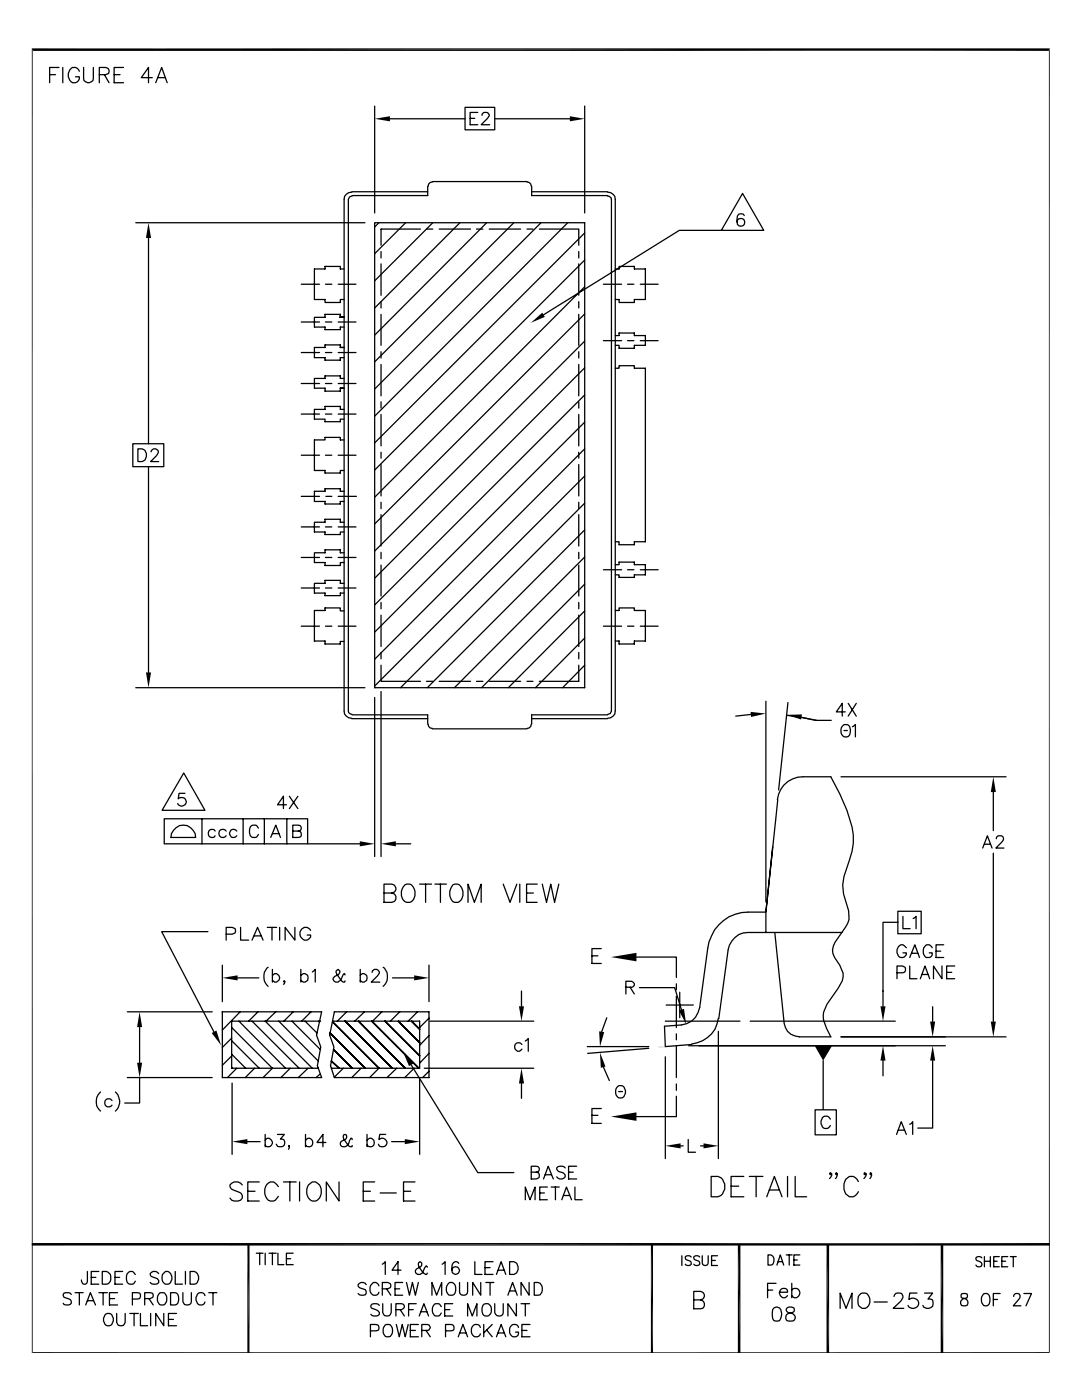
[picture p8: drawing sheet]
<svg xmlns="http://www.w3.org/2000/svg" width="216mm" height="279mm" viewBox="0 0 216 279" stroke-linecap="round" stroke-linejoin="round" font-family="sans-serif">
<g fill="none" stroke="#000" stroke-width=".25">
<path d="M9.9 14.9h1.2M11.8 13.5h-1.9v3M12.5 13.5v3M15.8 14.2a1.05 1.05 0 0 0-1-.8 1.05 1.05 0 0 0-1 .8 1.79 1.79 0 0 0 .7 2.3 1.07 1.07 0 0 0 1.3-1.2h-.7M16.7 13.5v2.2a.98 .98 0 0 0 1 .8 .98 .98 0 0 0 .9-.8v-2.2M19.8 14.9h1.3l.4-.2a.7 .7 0 0 0 0-1.1l-.4-.1h-1.3v3M20.8 14.9l1 1.6M22.8 14.9h1.2M24.6 13.5h-1.8v3h1.8M30.4 15.5h-2.2l1.4-2v3M31.1 16.5l1.2-3 1.1 3M31.5 15.5h1.4"/>
<path d="M70.2 38.4a1.45 1.45 0 0 0-1.5 1.4v102.1a1.45 1.45 0 0 0 1.5 1.4M70.2 38.3h15.1M70.3 39.1l-.5 .2-.3 .5v102.1l.1 .3 .7 .4M74.8 21.2v21.3M77.8 23.7h15M85.3 37.2v1.8h-15M86.3 36.3l-.4 .1-.4 .3-.1 .5M86.3 36.2h18.9M92.8 21.4h5.9v4.5h-5.9zM93.8 23.6h.9M95.3 22.4h-1.5v2.5h1.5M96.2 23l.1-.3 .3-.3 .8 .1a.52 .52 0 0 1 .1 .9l-1.5 1.5h1.7"/>
<path d="M98.7 23.7h15M105.2 36.3l.4 .1 .3 .3 .1 .5M106.1 38.3h15.1M106.1 37.2v1.8h15.1M116.7 21.2v21.3M121.2 39.1l.7 .4 .1 .3v102.1l-.2 .5-.6 .2M121.2 38.4a1.45 1.45 0 0 1 1.6 1.4v102.1a1.45 1.45 0 0 1-1.6 1.4M148.2 38.6l4.2 7.4h-8.5zM27.1 44.4h45.7M29.6 47.5v41.1M60.1 56.7h3.7M64.9 56.7h1.3"/>
<path d="M67.5 56.7h3.5M68.7 53.7h-.8v-.5h-3v.5h-2.2v6.1h2.2v.6h3v-.6h.8M74.8 44.4h41.9v92.8h-41.9zM75.6 44.4l-.8 .9M76 50.2v1.3M76 52.7v6.2M80.9 44.4l-6.1 6.2M83.9 45.7h-7.9v3.2M85.1 45.7h1.3M86.4 44.4l-11.6 11.6M87.6 45.7h6.3M91.8 44.4l-17 17.1"/>
<path d="M95.1 45.7h1.3M97.1 44.4l-22.3 22.5M97.6 45.7h6.3M102.5 44.4l-27.7 27.8M105.2 45.7h1.1M107.6 45.7h7.9v3.2M107.9 44.4l-33.1 33.2M113.3 44.4l-38.5 38.7M115.5 50.2v1.3M115.5 52.7v6.2M116.7 46.5l-41.9 41.9M116.7 51.9l-41.9 41.9"/>
<path d="M116.7 57.2l-41.9 42M120.4 56.7h3.6M122.8 53.7h.7v-.5h3.1v.5h2.2v6.1h-2.2v.6h-3.1v-.6h-.7M125.2 56.7h1.3M127.8 56.7h3.5M143.9 46h-8.3l-27.1 16.8M148.5 43a.78 .78 0 0 0-1.3 .1 2.09 2.09 0 0 0 .2 1.9 .77 .77 0 0 0 1.1-.3 .77 .77 0 0 0-.4-1 .77 .77 0 0 0-1 .6M60.1 64.3h3.7M60.1 76.5h3.7M60.1 70.4h3.7M64.9 64.3h1.3M64.9 76.5h1.3"/>
<path d="M64.9 70.4h1.3M67.5 64.3h3.5M67.5 76.5h3.5M67.5 70.4h3.5M67.9 75.5h.8zM67.9 71.4h.8zM67.9 63.3h.8zM67.9 63.3v-.6h-3v.6h-2.2v2h2.2v.5h3v-.5h.8M67.9 75.5v-.5h-3v.5h-2.2v2h2.2v.6h3v-.6h.8M68.7 69.3h-.8v-.5h-3v.5h-2.2v2.1h2.2v.5h3v-.5M76 60.2v1.3M76 62.7v6.2"/>
<path d="M76 70.2v1.3M76 72.7v6.3M115.5 60.2v1.3M115.5 62.7v6.2M115.5 70.2v1.3M115.5 72.7v6.3M116.7 62.7l-41.9 41.9M116.7 68.1l-41.9 41.9M116.7 73.4l-41.9 42M116.7 78.8l-41.9 41.9M120.4 68h3.6M122.8 67h.7v-.5h3.1v.5h2.2v1.9h-2.2v.6h-3.1v-.6h-.7"/>
<path d="M122.8 73.5h.7v-.5h3.1v.5h2.2v34.6h-2.2v.6h-3.1v-.6h-.7M125.2 68h1.3M127.8 68h3.5M26.5 88.6h6.2v4.5h-6.2zM27.5 89.6h.9a1.35 1.35 0 0 1 .9 1.2 1.35 1.35 0 0 1-.9 1.3h-.9zM29.6 93.1v41.1M30.1 90.2a.72 .72 0 0 1 .8-.6 .72 .72 0 0 1 .7 .7l-.4 .6-1.1 1.2h1.6M60.1 82.6h3.7M60.1 99.1h3.7M60.1 90.8h3.7M64.9 82.6h1.3M64.9 90.8h1.3"/>
<path d="M65 99.1h1.2M67.5 82.6h3.5M67.5 99.1h3.6M67.5 90.8h3.5M68.7 87.8h-.8v-.5h-3v.5h-2.2v6.1h2.2v.5h3v-.5h.8M68.7 81.7h-.8v-.6h-3v.6h-2.2v2h2.2v.5h3v-.5h.8M68.7 98h-.8v-.5h-3v.5h-2.2v2.1h2.2v.5h3v-.5h.8M76 80.2v1.2M76 82.7v6.3M76 90.3v1.1M76 92.7v6.3M115.5 80.2v1.2"/>
<path d="M115.5 82.7v6.3M115.5 90.3v1.1M115.5 92.7v6.3M116.7 84.2l-41.9 42M116.7 89.6l-41.9 42M116.7 95l-41.9 41.9M60.1 105.2h3.7M60.1 117.3h3.7M60.1 111.3h3.7M64.9 105.2h1.3M64.9 117.3h1.3M64.9 111.3h1.3"/>
<path d="M67.5 105.2h3.5M67.5 117.3h3.5M67.5 111.3h3.5M68.7 104.2h-.8v-.6h-3v.6h-2.2v2h2.2v.5h3v-.5h.8M68.7 110.3h-.8v-.6h-3v.6h-2.2v2h2.2v.6h3v-.6h.8M68.7 116.4h-.8v-.6h-3v.6h-2.2v2h2.2v.5h3v-.5h.8M76 100.2v1.3M76 102.7v6.3M76 110.2v1.3M76 112.8v6.2M115.5 100.2v1.3M115.5 102.7v6.3"/>
<path d="M115.5 110.2v1.3M115.5 112.8v6.2M116.7 100.4l-36.8 36.8M116.7 105.7l-31.4 31.5M116.7 111.2l-26 26M116.7 116.6l-20.6 20.6M120.4 113.7h3.6M122.8 112.7h.7v-.5h3.1v.5h2.2v2h-2.2v.5h-3.1v-.5h-.7M125.2 113.7h1.3M127.8 113.7h3.5M27.1 137.2h45.7M60.1 125h3.7"/>
<path d="M64.9 125h1.3M67.5 125h3.5M67.9 121.8v-.5h-3v.5h-2.2v6.1h2.2v.6h3v-.5h.8M67.9 121.9h.8M74.8 139.2v31.7M76 132.8v3.2h7.9M76 120.2v1.3M76 122.8v6.2M76 130.2v1.3M76 138v32.9M85.1 136h1.3M87.6 136h6.3"/>
<path d="M95.1 136h1.3M97.6 136h6.3M105.2 136h1.1M115.5 132.8v3.2h-7.9M115.5 120.2v1.3M115.5 122.8v6.2M115.5 130.2v1.3M116.7 121.9l-15.3 15.3M116.7 127.3l-9.9 9.9M116.7 132.8l-4.4 4.4M120.4 125h3.6M122.8 121.8h.7v-.5h3.1v.5h2.2v6.1h-2.2v.6h-3.1v-.6h-.7"/>
<path d="M125.2 125h1.3M127.8 125h3.5M152.8 140v40M36.7 154.3l4.2 7.4h-8.6zM36.9 158.3h-1.2l-.1 1.1a.89 .89 0 0 1 1.5 .3 .89 .89 0 0 1-1 1.2l-.5-.3-.1-.2M57.7 158.9l1.7 2.5M59.4 158.9l-1.7 2.5M70.2 143.4h15.1M70.3 142.7h15v1.8M85.4 144.5l.1 .4 .4 .4 .4 .1M86.3 145.5h18.9M106 144.5l-.1 .4-.3 .4-.4 .1"/>
<path d="M106.1 143.4h15.1M121.2 142.7h-15.1v1.8M149.9 142.6l-3.1 .3M155.1 159.6a5.1 5.1 0 0 1 5.1-4.6h5.6a32 32 0 0 1 4.5 11.6v1.7l-.3 1.6-.5 1.7a10.8 10.8 0 0 0-.2 10.2l.1 1.7-.2 .7-2.6 3.8a2.73 2.73 0 0 0-.1 3.1l1.1 1.5a3.6 3.6 0 0 1-.4 4.7l-2.2 3.1a4.4 4.4 0 0 0-.1 4.8l.9 1.7h-6.3a3.1 3.1 0 0 1-3-2.7M155.2 159.6l-2.4 22.4 1.4-13M157 142.7l5.9 1.1M157.2 140.2l-1.8 17.4M159.9 143.2l2.9 .6h3.1M167.8 155h32.9M168.3 144.7a.89 .89 0 0 1 1 0 .89 .89 0 0 1 .4 .8 1.08 1.08 0 0 1-.1 1.2 1.08 1.08 0 0 1-1.1 .4 1.44 1.44 0 0 1-.2-2.4zM168.4 145.8h.7M168.7 142.1h-1.8l1.2-1.7v2.5"/>
<path d="M169.2 140.4l1.7 2.5M170.1 145l.6-.4v2.5M170.9 140.4l-1.7 2.5M198.2 158.1v7.7M32.8 163.4h28.6v5h-28.6zM34 167.1h5a2.46 2.46 0 0 0-2.4-2.4 2.46 2.46 0 0 0-2.5 2.4M40.3 163.4v5M42.9 165.9a.76 .76 0 0 0-1.1-.1 .76 .76 0 0 0 0 1.1 .76 .76 0 0 0 1.1-.1M45.1 165.9a.8 .8 0 0 0-1.2-.2 .8 .8 0 0 0 0 1.2 .8 .8 0 0 0 1.2-.1M47.2 165.9a.8 .8 0 0 0-1.1-.2 .8 .8 0 0 0 0 1.2 .8 .8 0 0 0 1.1-.1M48.5 163.4v5M51.6 165.3l-.4-.5a.93 .93 0 0 0-1-.1 .93 .93 0 0 0-.4 .9 1.08 1.08 0 0 0 .2 1.2 1.08 1.08 0 0 0 1.2 .2l.4-.5"/>
<path d="M52.7 163.4v5M54 167.1l1-2.4 1 2.4M54.4 166.4h1.2M57.1 160.6h-1.7l1.2-1.7v2.5M57.2 163.4v5M58.4 165.9l1.5-.1a.6 .6 0 0 0 .2-.7 .6 .6 0 0 0-.6-.4h-1.1v2.4l1.5-.1a.66 .66 0 0 0 .2-.7 .66 .66 0 0 0-.6-.4M61.4 168.4h10.4M76.6 178.2h1.5l.6-.1a.89 .89 0 0 0 0-1.5l-.6-.2h-1.5v3.7h1.5a.93 .93 0 0 0 .9-.9 .93 .93 0 0 0-.9-1M79 168.4h3M80.8 176.6l.3-.2a1.4 1.4 0 0 1 1.7 1.5 1.64 1.64 0 0 1-1.7 2.2 2.14 2.14 0 0 1-.3-3.5zM83.7 176.4h2.4M84.9 176.4v3.7"/>
<path d="M86.8 176.4h2.3M87.9 176.4v3.7M90.3 176.6l.4-.2a1.4 1.4 0 0 1 1.7 1.5 1.64 1.64 0 0 1-1.7 2.2 2.27 2.27 0 0 1-.4-3.5zM100.4 176.4l1.4 3.7 1.3-3.7M103.7 176.4v3.7M105.1 178.2h1.3M107.2 176.4h-2.1v3.7h2.1M108.2 176.4l.9 3.7 .8-3.7 .8 3.7 .8-3.7M196.1 169.2l.9-2.4 1 2.4M196.4 168.5h1.2M198.2 170.3v33.6M198.8 167.4a.55 .55 0 0 1 .5-.6h.4a.6 .6 0 0 1 .5 .9l-1.5 1.5h1.6"/>
<path d="M41.5 185.9h-9.2l10.4 20M44.4 192.6v7.3M45.1 186.4h1.2l.4-.1a.6 .6 0 0 0 0-1l-.4-.2h-1.2v2.5M47.4 195.2h4.2M48 185.1v2.5h1.6M50.3 187.6l1.1-2.5 1.1 2.5M50.7 186.8h1.4M53.3 185.1h1.9M53.5 193a2.55 2.55 0 0 0 0 3.8M54.3 185.1v2.5M54.4 194.6a.81 .81 0 0 1 1.1 0 .81 .81 0 0 1 0 1.2 .81 .81 0 0 1-1.1-.1M54.4 193.5v2.5"/>
<path d="M55.8 185.1v2.5M56.8 195.8l-.1 .2-.1-.2 .1-.1a.45 .45 0 0 1-.1 .7M58.8 185.1v2.5l-1.9-2.5v2.5M60 194.6l.5-.3h.4a1.01 1.01 0 0 1 .5 1.4l-.5 .3h-.4l-.5-.3M60 193.5v2.5M62 185.7a1.19 1.19 0 0 0-1.7-.4 1.19 1.19 0 0 0-.3 1.7l.7 .6a1.03 1.03 0 0 0 1.3-1h-.7M62.3 194l.6-.5v2.5M68.8 194.6l-.1-.3-.3 .3a1.44 1.44 0 0 1-1.4 1.4l-.4-.3a.52 .52 0 0 1 .1-.8l.9-.4 .2-.4v-.3l-.3-.3-.4 .3a4.3 4.3 0 0 0 1.4 2.2h.2l.1-.3M71.9 194.6l.4-.3h.3a1.01 1.01 0 0 1 .6 1.4l-.6 .3h-.3l-.4-.3M71.9 193.5v2.5M74.3 194.1v-.1a.84 .84 0 0 1 .9-.5l.3 .2 .2 .5-1.6 1.8h1.7M76.5 193a2.55 2.55 0 0 1 0 3.8"/>
<path d="M78.3 195.2h4.3M85.6 192.6v7.3M93.4 180.1v-3.7l1.3 3.7 1.3-3.7v3.7M104.1 197.8v3M118.1 190.8h1.2M120 189.3h-1.9v3h1.9M124.9 197h1.1a.59 .59 0 0 0 .6-.7l-.6-.5h-1.1v2.6M125.7 197l.9 1.4M127 191h8v4.1M127.6 197.1h7l1.4 4.4M135 196.3v1.2M135 198.8v6.3"/>
<path d="M135.6 198v5.1M152.8 186.1v-4.1h-3.5a8.2 8.2 0 0 0-8.1 7.2l-1.6 11.9a4.1 4.1 0 0 1-3.6 3.5l-3.4 .2 .2 4.1 5.2-.5M154.6 186.1l1.9 18M168.1 186.1h-18.8a4.1 4.1 0 0 0-4 3.5l-1.9 13.7M179 194.1h1.1a.68 .68 0 0 0 .6-.4 .68 .68 0 0 0-.1-.7l-.5-.2h-1.1v2.5M179.2 181.9h4.6v4.5h-4.6zM179.2 184.1h-3v16.7M180.2 182.9v2.4h1.4M180.8 189.1l-.4-.4a.97 .97 0 0 0-1.4 .9 1.12 1.12 0 0 0 .2 1.2 1.12 1.12 0 0 0 1.2 .2l.4-.5v-.3h-.6M181.5 191.1l1-2.5 1 2.5M181.5 192.8v2.5h1.5M181.9 190.2h1.2"/>
<path d="M182.2 183.3l.6-.4v2.4M183.6 195.3l1-2.5 .9 2.5M184 194.5h1.2M186 189.1a.91 .91 0 0 0-1.3-.4 1.54 1.54 0 0 0 .2 2.4h.5a.74 .74 0 0 0 .6-.9h-.6M186.8 189.8h.9M188 192.8v2.5l-1.7-2.5v2.5M188.3 188.6h-1.5v2.5h1.5M188.9 194.1h1M190.5 192.8h-1.6v2.5h1.6M20.1 217.9a2.55 2.55 0 0 0 0 3.8M22.4 219.6a.8 .8 0 0 0-1.2-.1 .8 .8 0 0 0 0 1.2 .8 .8 0 0 0 1.2-.1M23 217.9a2.55 2.55 0 0 1 0 3.8"/>
<path d="M25.4 215.1h16.9M25.4 201.9h16.9M27.9 215.1v5h-3M27.9 205v7.1M44.4 201.9h19.8l-1 4.7 .8 2.4-.7 3.7 .9 2.4h-19.8zM46.2 205.1l8.2 8.1-1.9 1.9M46.2 210.7l-1.8 1.9M46.2 207.2l-1.8 1.8M46.2 213l.2 .2M46.2 210.4l2.8 2.8M46.2 207.7l5.5 5.5M46.3 216.2v14.2"/>
<path d="M47.2 213.2l-1.8 1.9M47.7 203.8l9.3 9.4M47.9 201.9l-3.5 3.7M50.3 203.8l9.4 9.4M50.8 213.2l-1.9 1.9M51.5 201.9l-1.9 1.9M52.9 203.8l9.4 9.4M55 201.9l-1.9 1.9M55.6 203.8l7.9 8M57.9 213.2l-1.9 1.9M58.3 203.8l5.6 5.7M58.5 201.9l-1.9 1.9"/>
<path d="M60.9 203.8l2.3 2.4M61.5 213.2l-2 1.9M62.1 201.9l-1.9 1.9M63.6 203.8l.2 .2M63.8 203.8h.1M63.8 203.8h-17.6v9.4h17.3M63.9 214.3l-.8 .8M65.9 206.2l7 7M66.1 211.8l1.5 1.4M66.4 203.8h17.3v9.4h-17.6M66.4 204l9.2 9.2-1.9 1.9M66.5 209.5l3.8 3.7"/>
<path d="M66.7 201.9h18.9v13.2h-18.9l-.7-2.4 .6-3.7-.8-2.4zM68.5 213.2l-1.8 1.8M68.8 203.8l9.4 9.4M69.2 201.9l-1.9 1.9M71.5 203.8l9.4 9.4M72.1 213.2l-1.9 1.9M72.7 201.9l-1.9 1.9M74.2 203.8l9.4 9.4M76.2 201.9l-1.9 1.9M76.8 203.8l6.9 6.9M79.2 213.2l-2 1.9M79.5 203.8l4.2 4.3"/>
<path d="M79.8 201.9l-1.9 1.9M82 212.5l13.3 21.5h7.2M82.1 203.8l1.6 1.6M82.6 213.2l-1.8 1.9M83.3 201.9l-1.9 1.9M83.7 215.2v15.2M84.7 213.2h21.8M85.6 213.8l-1.3 1.3M85.6 210.2l-1.9 2M85.6 206.7l-1.9 1.9M85.6 203.2l-1.9 1.9M85.8 203.8h20.7"/>
<path d="M104.1 216.2v3M104.1 208.4a.81 .81 0 0 0-1.1-.1 .81 .81 0 0 0-.2 1.1 .81 .81 0 0 0 1.1 .2l.2-.2M104.8 207.8l.6-.5v2.5M117.2 208.9h12.3M120.4 212.9l1.2 2.7M121.1 203.1l-1 2.8M123.1 217l.3-.3a1.13 1.13 0 0 1 1.3 .5 1.13 1.13 0 0 1-.1 1.3 .91 .91 0 0 1-1 .6 .91 .91 0 0 1-.7-.9v-.6zM123.4 217.8h.8M129.5 209.2l-12.2 1M132.8 203.8h14.9M132.8 210.9v20.3M132.9 200.6h5.4"/>
<path d="M135 206.3v1.2M135 208.8v6.3M135 216.3v1.3M135 218.8v4h-8M137.4 208.7h51.2M143.3 203.2a5.8 5.8 0 0 1-5.3 5.2M143.3 205.8v25.4M149.7 203.8h28.9M164.3 211.7v9.6M167.8 206.9h32.9M176.2 211.7v3M186.1 211.7v13.4h-3"/>
<path d="M186.1 200.9v3M48.3 236.5a1.49 1.49 0 0 0-2.4 0 .91 .91 0 0 0 .7 1l1.1 .4a.92 .92 0 0 1 .6 .7 .92 .92 0 0 1-.3 .9 1.59 1.59 0 0 1-2.1-.4M49.4 227.8h2.5M49.4 237.7h1.5M51.7 235.9h-2.3v3.8h2.3M52.9 227.6a.76 .76 0 0 1 .9-.4 .76 .76 0 0 1 .6 .7 .8 .8 0 0 1-.5 .9 .8 .8 0 0 1-1-.3M52.9 226.4v2.5M55.4 226.4h1.3l-.7 .9a.8 .8 0 0 1 .8 1 .8 .8 0 0 1-1.1 .6l-.3-.1-.3-.5M55.5 236.8a1.39 1.39 0 0 0-1.5-.9 1.39 1.39 0 0 0-1.2 1.4 2.11 2.11 0 0 0 1.1 2.4 1.37 1.37 0 0 0 1.6-.9M56.6 235.9h2.5M57.7 228.8h-.1l.1-.2v.4l-.1 .4M57.8 235.9v3.8"/>
<path d="M59.8 235.9v3.8M61 227.6a.82 .82 0 0 1 1.4 .1 .82 .82 0 0 1-.9 1.2l-.5-.4M61 226.4v2.5M61.6 236.5a1.3 1.3 0 0 1 1.3-.6 1.3 1.3 0 0 1 1 .9 2.14 2.14 0 0 1-.9 2.9 1.77 1.77 0 0 1-1.8-2.4zM65 228h-1.8l1.2-1.6v2.5M67.6 235.9v3.8l-2.5-3.8v3.8M70.3 227.4l-.1-.2h-.2l-.2 .4a1.1 1.1 0 0 1-.6 1.1 1.1 1.1 0 0 1-1.2-.1 .64 .64 0 0 1 .2-.8l.8-.5 .2-.3-.1-.5h-.5a1.03 1.03 0 0 0 .2 1.2l.9 1.1 .5 .1 .1-.3M72.5 237.7h1.4M73.2 227.6a.82 .82 0 0 1 1.5 .1 .82 .82 0 0 1-1 1.2l-.5-.4M73.2 226.4v2.5M74.8 235.9h-2.3v3.8h2.3M75.9 238.1h3.2"/>
<path d="M77 226.4h-1.2l-.2 1 .5-.2a.88 .88 0 0 1 1.1 .6 .88 .88 0 0 1-.6 1 .88 .88 0 0 1-1.1-.5M78.1 227.8h2.7M80.5 237.7h1.5M82.8 235.9h-2.3v3.8h2.3M104.8 239.4v-2.5l.9 2.5 1.1-2.5v2.5M106 233.9l1.4-.1a.6 .6 0 0 0 .2-.6 .6 .6 0 0 0-.6-.5h-1v2.6h1l.5-.3a.72 .72 0 0 0-.5-1.1M107.7 238.1h.9M108.5 235.3l.9-2.6 1 2.6M108.8 234.4h1.2M109.2 236.9h-1.5v2.5h1.5M110 236.9h1.6M110.8 236.9v2.5"/>
<path d="M112.1 239.4l.9-2.5 1 2.5M112.4 238.6h1.2M112.8 233.1a1.16 1.16 0 0 0-1.7 0v.2a1.25 1.25 0 0 0 1.2 .7 .66 .66 0 0 1 .2 1.1 1 1 0 0 1-1.4-.2M113.5 233.9h.9M114.7 236.9v2.5h1.5M115.1 232.7h-1.6v2.6h1.6M118.1 222.6h1.2M120 221.2h-1.9v3h1.9M135.8 228.7h.5M137.3 227.4v2.6h1.5M139.8 228.7h.6M141.9 234.8h1.4a2.17 2.17 0 0 1 1.4 2 2.17 2.17 0 0 1-1.4 2h-1.4z"/>
<path d="M145.9 236.7h1.5M148.4 234.8h-2.5v4h2.5M149.5 234.8h2.7M150.9 234.8v4M153 238.8l1.5-4 1.5 4M153.5 237.5h1.9M157.1 234.8v4M158.7 234.8v4h2.3M162.6 221.5h4.3v5h-4.3zM165.7 223.4a.96 .96 0 0 0-1.1-.6 .96 .96 0 0 0-.8 .9 1.12 1.12 0 0 0 .3 1.2 1.12 1.12 0 0 0 1.2 .2l.4-.5M165.9 234.3l-.2 .1-.2-.1 .2-.3 .2 .3v.3l-.4 .6M167 234.3l-.1 .1-.2-.1 .2-.3a.84 .84 0 0 1-.2 1.2"/>
<path d="M171.3 235.8a1.4 1.4 0 0 0-1.4-1.1 1.4 1.4 0 0 0-1.3 1.1 2.36 2.36 0 0 0 .9 3 1.59 1.59 0 0 0 1.8-1M172.8 234.3l-.2 .1-.2-.1 .2-.3 .2 .3v.3l-.4 .6M173.9 234.3l-.2 .1-.1-.1 .1-.3a.84 .84 0 0 1-.1 1.2M178.9 226.4l.9-2.5 1 2.5M179.2 225.6h1.2M181.5 224.4l.3-.1 .3-.4v2.5M14.2 258.3a1.08 1.08 0 0 0-1.6 0l.2 .6 1 .3a.61 .61 0 0 1 .4 .7 .61 .61 0 0 1-.6 .5l-.8-.1-.2-.2M15 258h1.6M15.8 258v2.4M17.4 253.7v2.3a.6 .6 0 0 1-.9 .2l-.2-.8M17.4 259.6h1.2M18.2 254.9h.9"/>
<path d="M19.7 253.7h-1.5v2.6h1.5M19.7 258h1.7M20.4 253.7h.9a1.35 1.35 0 0 1 .8 1.3 1.35 1.35 0 0 1-.8 1.3h-.9zM20.6 258v2.4M21.8 259.2h1.1M22.9 254.9h1M23.5 258h-1.7v2.4h1.7M24.5 253.7h-1.6v2.6h1.6M26.4 259.2h1.5l.1-.5-.1-.6-.5-.1h-1v2.4M27 254.3a.92 .92 0 0 0-1.1-.6 .92 .92 0 0 0-.7 1.1 1.08 1.08 0 0 0 .2 1.2 1.08 1.08 0 0 0 1.3 .2l.3-.5M28.9 259.2h1.1l.5-.3a.59 .59 0 0 0 0-.6 .59 .59 0 0 0-.5-.3h-1.1v2.4M29.7 259.2l.9 1.2"/>
<path d="M31.7 254.2a.93 .93 0 0 0-.9-.5 .93 .93 0 0 0-.8 .6l.2 .5 1 .3a.66 .66 0 0 1 .2 1.1 1.26 1.26 0 0 1-1.4-.3M31.8 258.1l.8-.1a1.42 1.42 0 0 1 0 2.4h-.5a1.5 1.5 0 0 1-.3-2.3zM32.4 254.3l.6-.6a1.35 1.35 0 0 1 1.3 1 1.35 1.35 0 0 1-.5 1.5l-.3 .1a1.24 1.24 0 0 1-1.1-.6 1.24 1.24 0 0 1 0-1.4zM34 258h.9a1.39 1.39 0 0 1 .6 2.1l-.6 .3h-.9zM35 253.7v2.6h1.4M36.5 258v1.8l.2 .3a.86 .86 0 0 0 .8 .3 .86 .86 0 0 0 .7-.6v-1.8M37 253.7v2.6M37.9 253.7h.9a1.36 1.36 0 0 1 .8 1.3 1.36 1.36 0 0 1-.8 1.3h-.9zM40.9 258.6a.83 .83 0 0 0-.8-.6 .83 .83 0 0 0-.8 .6 1.13 1.13 0 0 0-.1 1.3 1.13 1.13 0 0 0 1.4 .4l.3-.5M41.7 258h1.6M42.5 258v2.4M51.1 250.1h1.4"/>
<path d="M51.8 250.1v2.3M52.9 250.1v2.3M53.7 250.1h1.4M54.4 250.1v2.3M55.5 250.1v2.3h1.1M57.1 251.2h.9M58.5 250.1h-1.4v2.3h1.4M73.1 256.4a.86 .86 0 0 0-.9-.5 .86 .86 0 0 0-.7 .7l.2 .4 1.2 .4a.83 .83 0 0 1 0 1 1.26 1.26 0 0 1-1.4-.3M75.6 256.6a.93 .93 0 0 0-1.1-.7 1.48 1.48 0 0 0 0 2.6l.8-.1 .3-.5M76.3 252.3l.6-.5v2.5M76.3 257.2h1.1l.5-.2v-.8l-.5-.3h-1.1v2.6M77.1 257.2l.9 1.3"/>
<path d="M78.8 257.2h1M80 253.5h-1.8l1.2-1.7v2.5M80.3 255.9h-1.5v2.6h1.5M81.1 255.9l.6 2.6 .6-2.6 .6 2.6 .6-2.6M85.3 252.9l-.3-.3-.7 1.4-.5 .3a.84 .84 0 0 1-.9-.5v-.2l.2-.4 .8-.4a.58 .58 0 0 0-.1-1l-.2 .2a1.05 1.05 0 0 0 .2 1.2l.6 .8 .5 .3h.2l.2-.2M86.2 258.5v-2.6l.9 2.6 1-2.6v2.6M88.2 252.3l.6-.5v2.5M89.5 256.1l.2-.2a1.16 1.16 0 0 1 1.2 1.7 .93 .93 0 0 1-.4 .8 .93 .93 0 0 1-1 0 1.68 1.68 0 0 1 0-2.3zM91.5 252.1l-.1-.1a.74 .74 0 0 0-1.1 .3l-.1 1.2a.86 .86 0 0 0 .7 .8 .79 .79 0 0 0 .8-.5 .79 .79 0 0 0-.3-.9 .81 .81 0 0 0-1.2 .6M91.7 255.9v1.9a.81 .81 0 0 0 .8 .7 .81 .81 0 0 0 .8-.7v-1.9M94.7 251.8v2.5h1.5M95.9 255.9v2.6l-1.6-2.6v2.6"/>
<path d="M96.8 253h1M96.9 255.9h1.7M97.8 255.9v2.6M98.4 251.8h-1.6v2.5h1.6M99.1 254.3l.9-2.5 .9 2.5M99.4 253.5h1.2M101.3 258.5l1-2.6 .9 2.6M101.7 251.8h.8a1.36 1.36 0 0 1 .9 1.3 1.36 1.36 0 0 1-.9 1.2h-.8zM101.7 257.6h1.2M105.6 255.9v2.6l-1.6-2.6v2.6M106.6 255.9h.8a1.5 1.5 0 0 1 .4 2.5l-1.2 .1zM136.1 250.6v2"/>
<path d="M137.9 250.9a.67 .67 0 0 0-.6-.3 .67 .67 0 0 0-.6 .4l.2 .4 .7 .2a.48 .48 0 0 1 .3 .5 .48 .48 0 0 1-.4 .5l-.6-.1-.2-.2M138.4 259.4h1.4a.85 .85 0 0 0 .8-.8 .85 .85 0 0 0-.8-.9h-1.4v3.5l1.8-.1a.95 .95 0 0 0 .4-1 .95 .95 0 0 0-.8-.7M139.6 250.9a.67 .67 0 0 0-.6-.3 .67 .67 0 0 0-.6 .4l.2 .4 .7 .2a.48 .48 0 0 1 .3 .5 .48 .48 0 0 1-.4 .5l-.6-.1-.2-.2M140.1 250.6v1.5a.6 .6 0 0 0 .6 .5 .6 .6 0 0 0 .6-.5v-1.5M142 251.5h.7M143.2 250.6h-1.2v2h1.2M153.2 257.5h1M153.2 250.4a1.06 1.06 0 0 1 1.3 .8 1.06 1.06 0 0 1-.7 1.3h-.6zM154.9 256.1h-1.7v2.9M155 252.5l.7-2.1 .7 2.1M155.3 251.8h.8M155.5 257.9h1.6a.6 .6 0 0 0-.5-.8 .91 .91 0 0 0-1 1.2 .91 .91 0 0 0 1.5 .3"/>
<path d="M156.9 250.4h1.2M157.5 250.4v2.1M158 257.5a.9 .9 0 0 1 1.3-.1 .9 .9 0 0 1 0 1.3 .9 .9 0 0 1-1.3-.1M158 256.1v2.9M158.4 251.5h.7M159.6 250.4h-1.2v2.1h1.2M171.8 258.1a1.19 1.19 0 0 1 1.8 1.1 1.34 1.34 0 0 1-.4 1.5 1.34 1.34 0 0 1-1.4 .2 1.86 1.86 0 0 1 0-2.8zM174.4 259.8h2.6M178.4 258.7a.74 .74 0 0 1 .6-.6h.9a1.04 1.04 0 0 1-.2 1.6l-1.5 1.4h2.1M183 258.1h-1.5l-.1 1.2a1.13 1.13 0 0 1 1.4 0 1.13 1.13 0 0 1 .3 1.4 1.16 1.16 0 0 1-1.9-.2M184.5 258.1h1.6l-.9 1.1 .7 .1a1.08 1.08 0 0 1-.2 1.7 1.08 1.08 0 0 1-1.6-.5M191.9 258.2a.54 .54 0 0 0 .2 .9 .91 .91 0 0 1 .9 .4 .91 .91 0 0 1 0 1 .91 .91 0 0 1-1.3-.3 1.16 1.16 0 0 1 1.3-1.2v-.8z"/>
<path d="M195.9 251a.65 .65 0 0 0-.7-.2 .65 .65 0 0 0-.5 .5l.2 .2a1.01 1.01 0 0 1 1 1 .67 .67 0 0 1-1.2 0M196.3 258.2a.85 .85 0 0 1 .9 .1 .85 .85 0 0 1 .3 .8 1.41 1.41 0 0 1-.6 1.5h-.4a1.5 1.5 0 0 1-.2-2.4zM196.4 250.8v2M196.4 251.7h1.2M197.6 250.8v2M198.2 259.3h.9M198.3 251.7h.7M199.4 250.8h-1.1v2h1.1M199.6 258.1h-1.4v2.5M199.9 251.7h.8M201.1 250.8h-1.2v2h1.2M201.6 250.8h1.2"/>
<path d="M202.2 250.8v2M202.3 258.7l.1-.3a.74 .74 0 0 1 1-.2 .84 .84 0 0 1-.2 1.2l-1 1.2h1.5M204.3 258.1h1.5l-1.1 2.5M17.1 260.4l.9-2.4 1 2.4M20.9 262.5a.95 .95 0 0 1 1.1-.3 .95 .95 0 0 1 .6 .9 1.12 1.12 0 0 1-.2 1.1 1.12 1.12 0 0 1-1.2 .3 1.5 1.5 0 0 1-.3-2zM23.3 262.1v1.8l.2 .3a.86 .86 0 0 0 .8 .4 .86 .86 0 0 0 .7-.7v-1.8M25.9 262.1h1.7M26.8 262.1v2.5M28 262.1v2.5h1.5M30.1 262.1v2.5M32.7 262.1v2.5l-1.6-2.5v2.5M33.6 263.3h1"/>
<path d="M35.2 262.1h-1.6v2.5h1.6M73.9 265.6l1.5-.1a.66 .66 0 0 0 .2-.7 .66 .66 0 0 0-.6-.5h-1.1v2.5M75.7 260.5a1.16 1.16 0 0 0-1.7 0 .5 .5 0 0 0 .5 .7 1.47 1.47 0 0 1 1.2 .8v.3a1.16 1.16 0 0 1-1.7 0M76.4 260.2v1.8l.1 .3a.86 .86 0 0 0 .9 .3 .86 .86 0 0 0 .7-.6v-1.8M76.9 264.4l.7-.1a1.42 1.42 0 0 1 0 2.5h-.5a1.5 1.5 0 0 1-.2-2.4zM79 261.4h1.1a.74 .74 0 0 0 .6-.8l-.3-.3-1.4-.1v2.4M79.1 264.3l.6 2.5 .6-2.5 .6 2.5 .5-2.5M79.8 261.4l.9 1.2M81.5 261.4h1M81.9 265.5h1M83.1 260.2h-1.6v2.4M83.5 264.3h-1.6v2.5h1.6"/>
<path d="M83.7 262.6l.9-2.4 .9 2.4M84 261.8h1.2M84.2 265.5h1.1a.59 .59 0 0 0 .6-.6 .59 .59 0 0 0-.6-.6h-1.1v2.5M85 265.5l.9 1.3M88.1 260.8l-.4-.5-.7-.1a1.42 1.42 0 0 0 0 2.4h.7l.4-.6M88.7 261.4h1M88.9 265.6l1.4-.1a.66 .66 0 0 0 .3-.7 .66 .66 0 0 0-.6-.5h-1.1v2.5M90.3 260.2h-1.6v2.4h1.6M91.4 266.8l1-2.5 .9 2.5M91.8 266h1.2M93.3 262.6v-2.4l.9 2.4 1-2.4v2.4M95.8 264.9a.91 .91 0 0 0-1-.6 .91 .91 0 0 0-.7 1 1.12 1.12 0 0 0 .2 1.1 1.12 1.12 0 0 0 1.2 .3l.3-.5"/>
<path d="M96.4 260.5a.94 .94 0 0 1 1-.3 .94 .94 0 0 1 .6 .9 1.12 1.12 0 0 1-.2 1.2 1.12 1.12 0 0 1-1.2 .3 1.8 1.8 0 0 1-.2-2.1zM96.5 264.3v2.5M97.1 265.4l1.1 1.4M98.2 264.3l-1.7 1.7M98.7 260.2v1.8a.87 .87 0 0 0 .9 .6 .87 .87 0 0 0 .8-.6v-1.8M99.1 266.8l.9-2.5 .9 2.5M99.4 266h1.2M103 260.2v2.4l-1.7-2.4v2.4M103.5 264.9a.91 .91 0 0 0-1.1-.6 .91 .91 0 0 0-.7 1 1.12 1.12 0 0 0 .2 1.1 1.12 1.12 0 0 0 1.2 .3l.3-.3 .1-.5h-.6M104 260.2h1.7M104.1 265.5h1.1M104.8 260.2v2.4"/>
<path d="M105.7 264.3h-1.6v2.5h1.6M154.4 261a.9 .9 0 0 1 1.4 .4 2.23 2.23 0 0 1-.3 2.2 1.02 1.02 0 0 1-1.3-.5 2.75 2.75 0 0 1 .2-2.1zM157.1 261a.54 .54 0 0 0-.2 .6 .54 .54 0 0 0 .4 .4 1.03 1.03 0 0 1 1.1 .4 1.03 1.03 0 0 1 0 1.2 1.17 1.17 0 0 1-1.6-.5 .86 .86 0 0 1 .8-1.1l.8-.2v-.8l-.4-.1h-.6zM167.6 261.1v-3l1.2 3 1.2-3v3"/>
</g>
<g fill="#000">
<path d="M6.3 9.7l.2 .5zM6.3 9.7l203 .5h-202.8zM209.5 9.7l-.2 .5zM6.3 9.7h203.2l-.2 .5zM74.8 23.7l3-.5v1zM113.7 23.2l3 .5-3 .5zM29.6 44.4l.5 3.1h-1zM105.9 64.4l2.3-2 .5 .8zM29.1 134.2h1l-.5 3zM149.8 142.1l3 .3-2.9 .7zM157 142.7l3-.1-.1 1zM198.2 155l.5 3.1h-1z"/>
<path d="M71.8 167.9l3 .5-3 .5zM76 168.4l3-.5v1zM44.4 195.2l3-.6v1.1zM82.6 194.6l3 .6-3 .5zM121.9 191l5.1-.8v1.7zM27.9 201.9l.5 3.1h-1.1zM27.3 212.1h1.1l-.5 3zM42.2 206.2l1-.5 .9 2.9zM80.4 210l2.1 2.3-.9 .5zM103.5 200.8h1.1l-.5 3zM104.1 213.2l.5 3h-1.1zM119.7 210.1l1.1 2.8-.9 .2z"/>
<path d="M119.5 205.8l1.1 .2-.9 2.9zM135.5 201.7l1-.4 .4 3.1zM162.6 208.7h3.4l-1.7 3zM176.2 208.7l.5 3h-1zM175.7 200.8h1l-.5 3zM185.6 203.9h1l-.5 3zM186.1 208.7l.5 3h-1zM197.7 203.9h1l-.5 3zM46.3 227.8l3.1-.5v1zM80.8 227.3l2.9 .5-2.9 .5zM121.9 222.8l5.1-.8v1.7zM132.8 228.7l3-.5v1z"/>
<path d="M140.4 228.2l2.9 .5-2.9 .5zM164.9 248.3l.5 21.7h-.5zM164.9 248.3h.5v21.7zM6.3 248.6l203.2-.5v.5zM6.3 248.1h203.2l-203.2 .5zM147.2 248.5l.5 21.5h-.5zM147.2 248.5h.5v21.5zM187.7 248.5l.5 21.5h-.5zM187.7 248.5h.5v21.5z"/>
</g>
<path d="M131.5 208.9h1.3l-1.3 .1" fill="none" stroke="#ff0" stroke-width=".25"/>
<path d="M6.4 9.9v260.1M209.4 9.9v260.1M6.3 269.9h203.2" fill="none" stroke="#000" stroke-width=".2"/>
<path d="M49.6 248.3v21.7M130.1 248.3v21.7" fill="none" stroke="#000" stroke-width=".42"/>
</svg>
